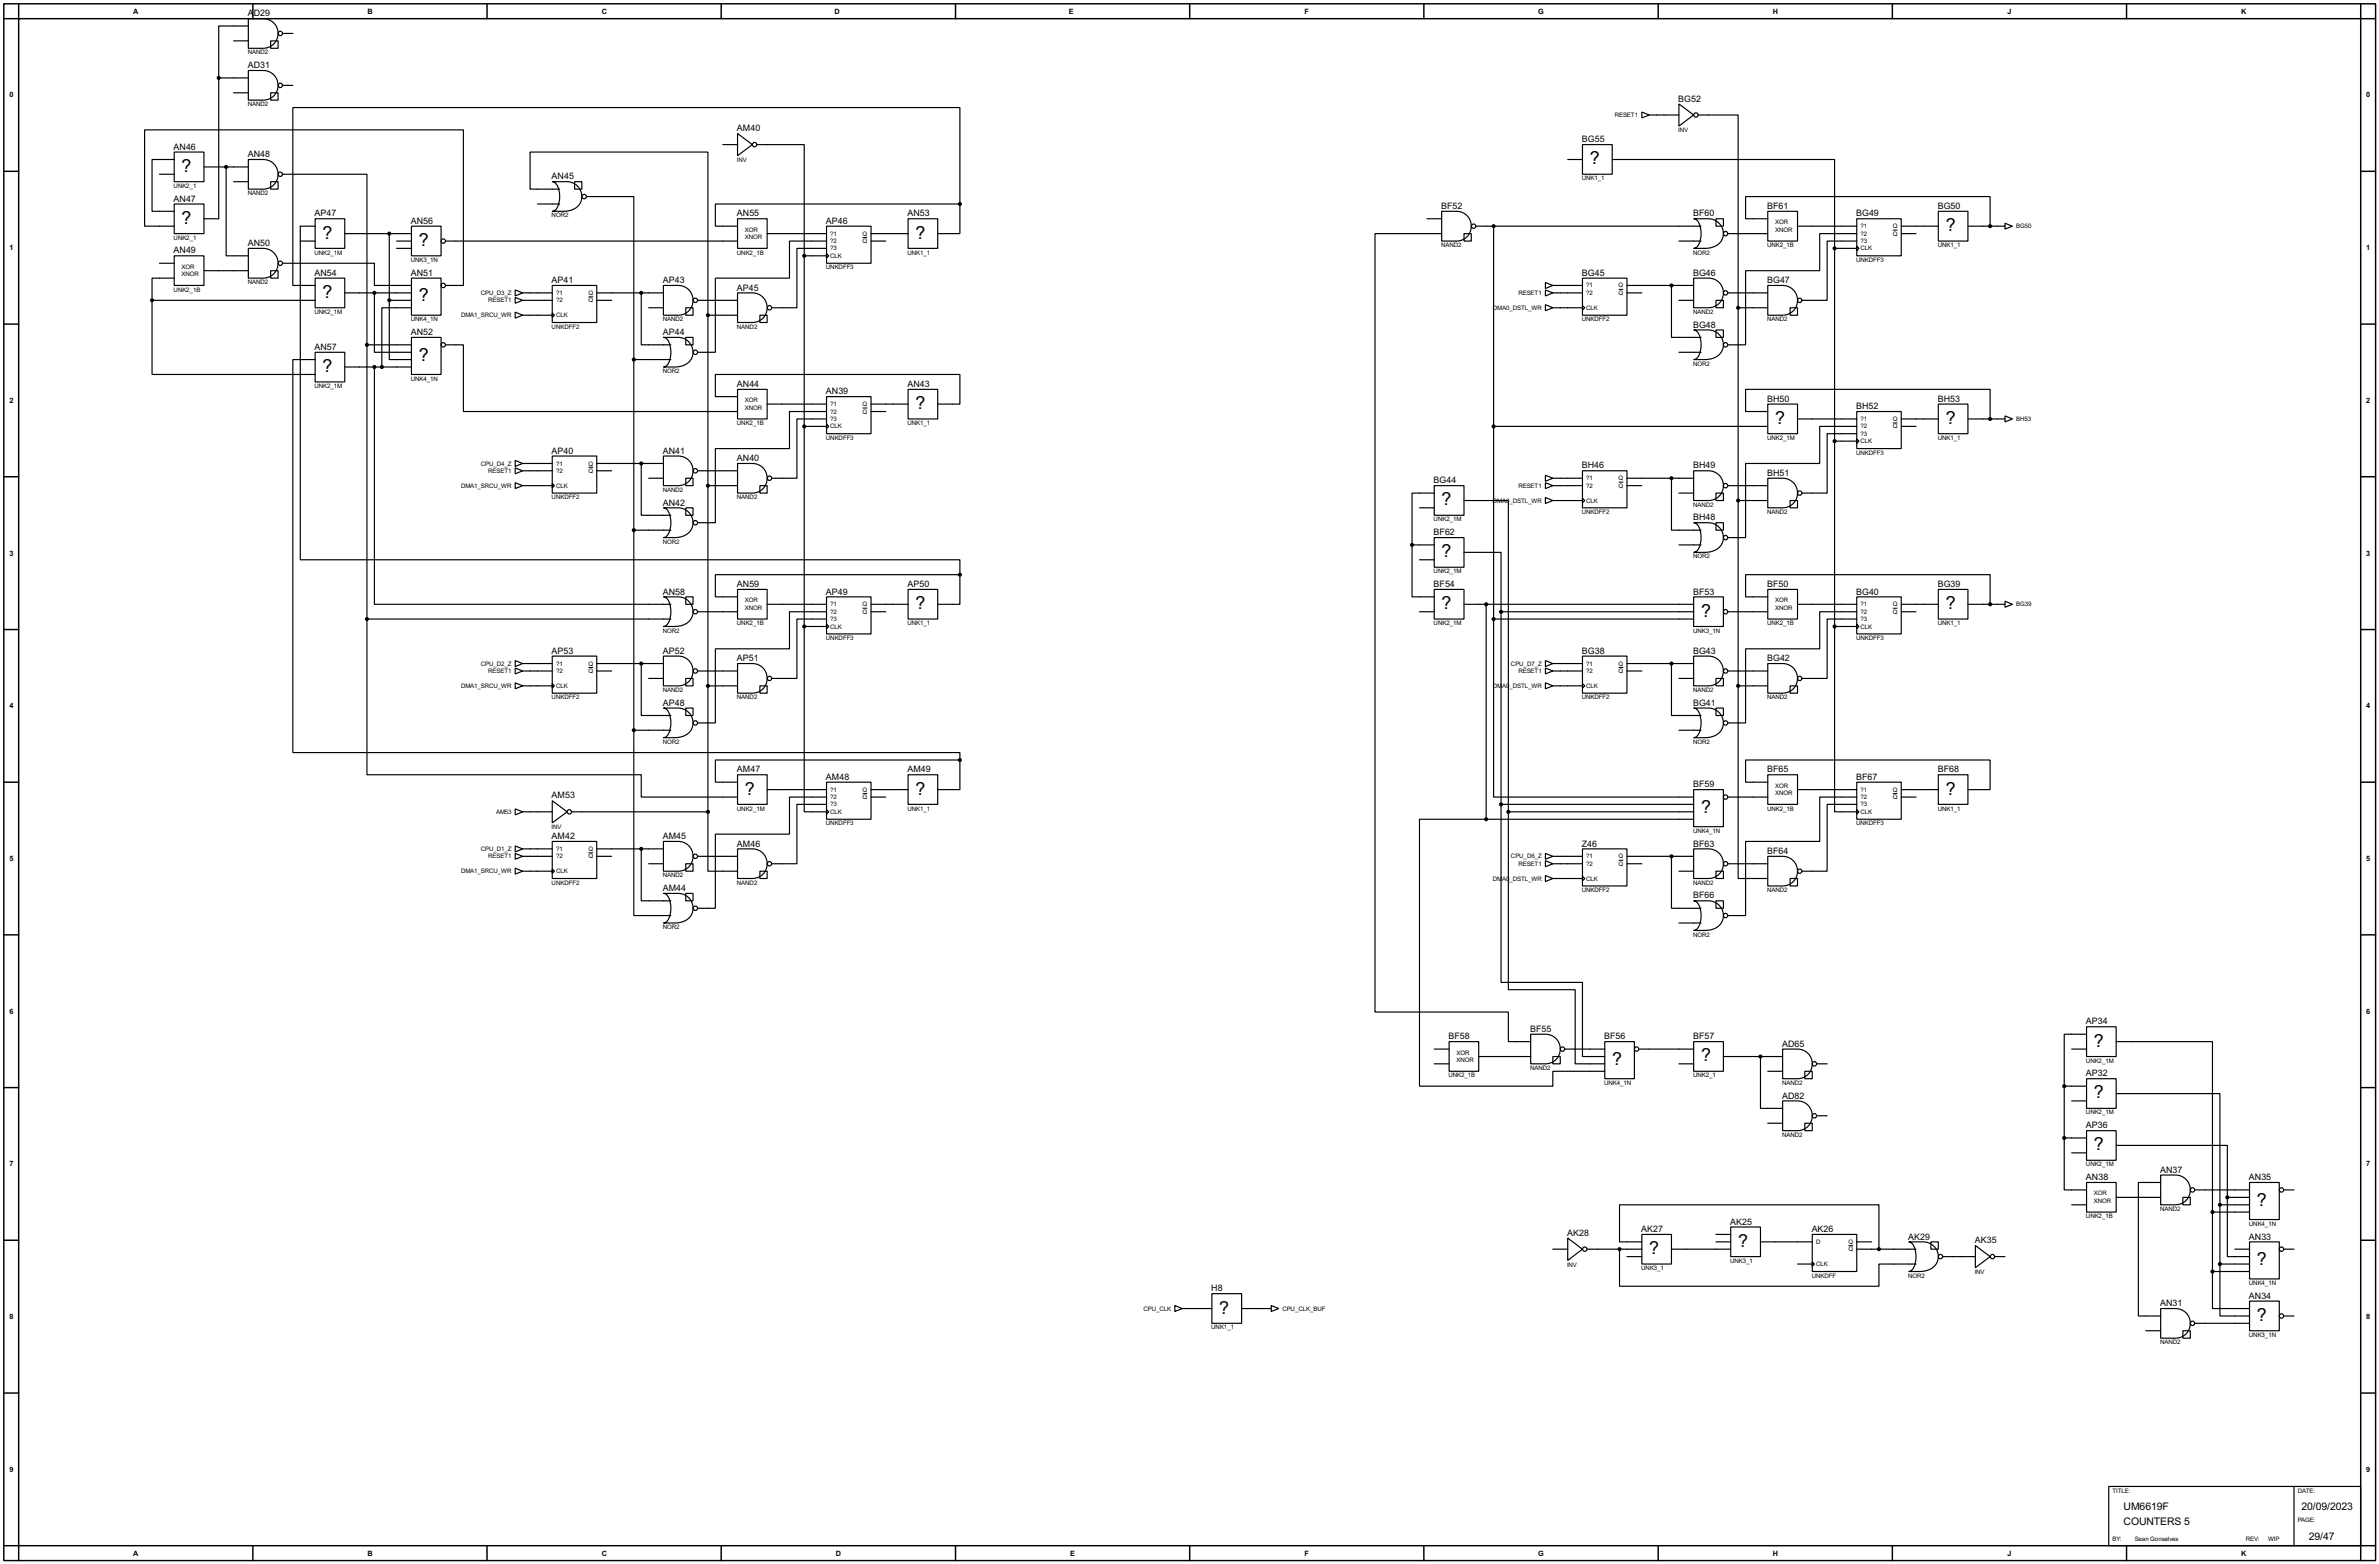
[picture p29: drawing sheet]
<svg xmlns="http://www.w3.org/2000/svg" width="815mm" height="536mm" viewBox="0 0 815 536" stroke-linecap="round" stroke-linejoin="round" font-family="sans-serif">
<defs><g id="words">
<g font-size="6.9">
<text x="62.3" y="58.8">?</text>
<text x="544.9" y="56.4">?</text>
<text x="62.3" y="76.7">?</text>
<text x="110.5" y="81.8">?</text>
<text x="313.7" y="81.8">?</text>
<text x="666.8" y="79.2">?</text>
<text x="143.6" y="84.2">?</text>
<text x="110.5" y="102.1">?</text>
<text x="143.6" y="103.3">?</text>
<text x="143.6" y="123.6">?</text>
<text x="110.5" y="127.5">?</text>
<text x="313.7" y="140.2">?</text>
<text x="608.4" y="145.3">?</text>
<text x="666.8" y="145.3">?</text>
<text x="494.1" y="173.1">?</text>
<text x="494.1" y="191">?</text>
<text x="313.7" y="208.8">?</text>
<text x="494.1" y="208.8">?</text>
<text x="666.8" y="208.8">?</text>
<text x="583" y="211.3">?</text>
<text x="255.3" y="272.3">?</text>
<text x="313.7" y="272.3">?</text>
<text x="666.8" y="272.3">?</text>
<text x="583" y="278.6">?</text>
<text x="717.6" y="358.6">?</text>
<text x="552.5" y="365">?</text>
<text x="583" y="363.7">?</text>
<text x="717.6" y="376.4">?</text>
<text x="717.6" y="394.2">?</text>
<text x="773.5" y="413.2">?</text>
<text x="565.2" y="429.7">?</text>
<text x="595.7" y="427.2">?</text>
<text x="773.5" y="433.5">?</text>
<text x="417.9" y="450.1">?</text>
<text x="773.5" y="452.6">?</text>
</g>
<g font-size="4">
<text x="727.8" y="517.5">UM6619F</text>
<text x="788.7" y="517.5">20/09/2023</text>
<text x="727.8" y="522.5">COUNTERS 5</text>
<text x="791.3" y="527.6">29/47</text>
</g>
<g font-size="3.4">
<text x="84.9" y="5.6">A</text>
<text x="87" y="5.6">D29</text>
<text x="84.9" y="23.3">AD31</text>
<text x="575.2" y="34.8">BG52</text>
<text x="252.6" y="45">AM40</text>
<text x="59.5" y="51.3">AN46</text>
<text x="84.9" y="53.8">AN48</text>
<text x="542.1" y="48.7">BG55</text>
<text x="189.1" y="61.4">AN45</text>
<text x="59.5" y="69.1">AN47</text>
<text x="493.9" y="71.6">BF52</text>
<text x="605.6" y="71.6">BF61</text>
<text x="664.1" y="71.6">BG50</text>
<text x="107.8" y="74.1">AP47</text>
<text x="140.8" y="76.7">AN56</text>
<text x="252.6" y="74.1">AN55</text>
<text x="283.1" y="76.7">AP46</text>
<text x="311" y="74.1">AN53</text>
<text x="580.2" y="74.1">BF60</text>
<text x="636.1" y="74.1">BG49</text>
<text x="59.5" y="86.8">AN49</text>
<text x="84.9" y="84.3">AN50</text>
<text x="107.8" y="94.5">AN54</text>
<text x="140.8" y="94.5">AN51</text>
<text x="542.1" y="94.5">BG45</text>
<text x="580.2" y="94.5">BG46</text>
<text x="189.1" y="97">AP41</text>
<text x="227.2" y="97">AP43</text>
<text x="252.6" y="99.5">AP45</text>
<text x="605.6" y="97">BG47</text>
<text x="580.2" y="112.2">BG48</text>
<text x="107.8" y="119.9">AN57</text>
<text x="140.8" y="114.8">AN52</text>
<text x="227.2" y="114.8">AP44</text>
<text x="252.6" y="132.6">AN44</text>
<text x="283.1" y="135.1">AN39</text>
<text x="311" y="132.6">AN43</text>
<text x="605.6" y="137.6">BH50</text>
<text x="664.1" y="137.6">BH53</text>
<text x="636.1" y="140.2">BH52</text>
<text x="189.1" y="155.5">AP40</text>
<text x="227.2" y="155.5">AN41</text>
<text x="252.6" y="158">AN40</text>
<text x="542.1" y="160.5">BH46</text>
<text x="580.2" y="160.5">BH49</text>
<text x="491.3" y="165.6">BG44</text>
<text x="605.6" y="163">BH51</text>
<text x="227.2" y="173.2">AN42</text>
<text x="580.2" y="178.3">BH48</text>
<text x="491.3" y="183.4">BF62</text>
<text x="227.2" y="203.7">AN58</text>
<text x="252.6" y="201.2">AN59</text>
<text x="283.1" y="203.7">AP49</text>
<text x="311" y="201.2">AP50</text>
<text x="491.3" y="201.2">BF54</text>
<text x="580.2" y="203.7">BF53</text>
<text x="605.6" y="201.2">BF50</text>
<text x="636.1" y="203.7">BG40</text>
<text x="664.1" y="201.2">BG39</text>
<text x="189.1" y="224">AP53</text>
<text x="227.2" y="224">AP52</text>
<text x="252.6" y="226.6">AP51</text>
<text x="542.1" y="224">BG38</text>
<text x="580.2" y="224">BG43</text>
<text x="605.6" y="226.6">BG42</text>
<text x="227.2" y="241.8">AP48</text>
<text x="580.2" y="241.8">BG41</text>
<text x="252.6" y="264.7">AM47</text>
<text x="283.1" y="267.2">AM48</text>
<text x="311" y="264.7">AM49</text>
<text x="580.2" y="269.8">BF59</text>
<text x="605.6" y="264.7">BF65</text>
<text x="636.1" y="267.2">BF67</text>
<text x="664.1" y="264.7">BF68</text>
<text x="189.1" y="273.6">AM53</text>
<text x="189.1" y="287.5">AM42</text>
<text x="227.2" y="287.5">AM45</text>
<text x="252.6" y="290.1">AM46</text>
<text x="542.1" y="290.1">Z46</text>
<text x="580.2" y="290.1">BF63</text>
<text x="605.6" y="292.6">BF64</text>
<text x="227.2" y="305.3">AM44</text>
<text x="580.2" y="307.9">BF66</text>
<text x="524.4" y="353.6">BF55</text>
<text x="714.9" y="351">AP34</text>
<text x="496.4" y="356.1">BF58</text>
<text x="549.8" y="356.1">BF56</text>
<text x="580.2" y="356.1">BF57</text>
<text x="610.7" y="358.7">AD65</text>
<text x="714.9" y="368.8">AP32</text>
<text x="610.7" y="376.4">AD82</text>
<text x="714.9" y="386.6">AP36</text>
<text x="740.3" y="401.8">AN37</text>
<text x="714.9" y="404.4">AN38</text>
<text x="770.7" y="404.4">AN35</text>
<text x="592.9" y="419.6">AK25</text>
<text x="537.1" y="423.4">AK28</text>
<text x="562.5" y="422.2">AK27</text>
<text x="620.9" y="422.2">AK26</text>
<text x="653.9" y="424.7">AK29</text>
<text x="676.8" y="426">AK35</text>
<text x="770.7" y="424.7">AN33</text>
<text x="415.1" y="442.5">H8</text>
<text x="740.3" y="447.6">AN31</text>
<text x="770.7" y="445">AN34</text>
</g>
<g font-size="2.8">
<text x="45.7" y="4.7">A</text>
<text x="126" y="4.7">B</text>
<text x="206.2" y="4.7">C</text>
<text x="286" y="4.7">D</text>
<text x="366.3" y="4.7">E</text>
<text x="447.1" y="4.7">F</text>
<text x="527.2" y="4.7">G</text>
<text x="607.5" y="4.7">H</text>
<text x="688" y="4.7">J</text>
<text x="768.1" y="4.7">K</text>
<text x="3.2" y="33.4">0</text>
<text x="810.9" y="33.4">0</text>
<text x="3.2" y="85.7">1</text>
<text x="810.9" y="85.7">1</text>
<text x="3.2" y="138.1">2</text>
<text x="810.9" y="138.1">2</text>
<text x="3.2" y="190.4">3</text>
<text x="810.9" y="190.4">3</text>
<text x="3.2" y="242.7">4</text>
<text x="810.9" y="242.7">4</text>
<text x="3.2" y="295">5</text>
<text x="810.9" y="295">5</text>
<text x="3.2" y="347.4">6</text>
<text x="810.9" y="347.4">6</text>
<text x="3.2" y="399.7">7</text>
<text x="810.9" y="399.7">7</text>
<text x="3.2" y="452">8</text>
<text x="810.9" y="452">8</text>
<text x="3.2" y="504.3">9</text>
<text x="810.9" y="504.3">9</text>
<text x="45.7" y="533">A</text>
<text x="126" y="533">B</text>
<text x="206.2" y="533">C</text>
<text x="286.5" y="533">D</text>
<text x="366.8" y="533">E</text>
<text x="447.1" y="533">F</text>
<text x="527.2" y="533">G</text>
<text x="607.5" y="533">H</text>
<text x="688" y="533">J</text>
<text x="768.1" y="533">K</text>
</g>
<g font-size="2.4">
<text x="84.9" y="18.6">NAND2</text>
<text x="84.9" y="36.4">NAND2</text>
<text x="553.4" y="40.1">RESET1</text>
<text x="575.2" y="45.3">INV</text>
<text x="252.6" y="55.5">INV</text>
<text x="59.5" y="64.3">UNK2_1</text>
<text x="542.1" y="61.8">UNK1_1</text>
<text x="84.9" y="66.9">NAND2</text>
<text x="189.1" y="74.5">NOR2</text>
<text x="608.4" y="76.9">XOR</text>
<text x="59.5" y="82.2">UNK2_1</text>
<text x="255.3" y="79.4">XOR</text>
<text x="255.3" y="81.9">XNOR</text>
<text x="284.5" y="80.8">?1</text>
<text x="284.5" y="83.3">?2</text>
<text x="295.6" y="83.3">Q</text>
<text x="295.6" y="80.8">Q</text>
<text x="608.4" y="79.4">XNOR</text>
<text x="637.6" y="78.2">?1</text>
<text x="637.6" y="80.8">?2</text>
<text x="637.6" y="83.3">?3</text>
<text x="648.7" y="80.8">Q</text>
<text x="648.7" y="78.2">Q</text>
<text x="690.9" y="78.2">BG50</text>
<text x="107.8" y="87.2">UNK2_1M</text>
<text x="140.8" y="89.7">UNK3_1N</text>
<text x="252.6" y="87.2">UNK2_1B</text>
<text x="284.5" y="88.3">CLK</text>
<text x="284.5" y="85.8">?3</text>
<text x="311" y="87.2">UNK1_1</text>
<text x="493.9" y="84.7">NAND2</text>
<text x="580.2" y="87.2">NOR2</text>
<text x="605.6" y="84.7">UNK2_1B</text>
<text x="636.1" y="89.7">UNKDFF3</text>
<text x="637.6" y="85.8">CLK</text>
<text x="664.1" y="84.7">UNK1_1</text>
<text x="62.3" y="92.1">XOR</text>
<text x="62.3" y="94.6">XNOR</text>
<text x="283.1" y="92.3">UNKDFF3</text>
<text x="59.5" y="99.9">UNK2_1B</text>
<text x="84.9" y="97.4">NAND2</text>
<text x="164.8" y="101">CPU_D3_Z</text>
<text x="190.6" y="101">?1</text>
<text x="201.7" y="101">Q</text>
<text x="520.4" y="101">RESET1</text>
<text x="543.6" y="98.5">?1</text>
<text x="543.6" y="101">?2</text>
<text x="554.7" y="101">Q</text>
<text x="554.7" y="98.5">Q</text>
<text x="107.8" y="107.6">UNK2_1M</text>
<text x="167.3" y="103.6">RESET1</text>
<text x="190.6" y="103.6">?2</text>
<text x="201.7" y="103.6">Q</text>
<text x="511.6" y="106.2">DMA0_DSTL_WR</text>
<text x="543.6" y="106.2">CLK</text>
<text x="580.2" y="107.6">NAND2</text>
<text x="140.8" y="110.1">UNK4_1N</text>
<text x="158" y="108.7">DMA1_SRCU_WR</text>
<text x="189.1" y="112.6">UNKDFF2</text>
<text x="190.6" y="108.7">CLK</text>
<text x="227.2" y="110.1">NAND2</text>
<text x="252.6" y="112.6">NAND2</text>
<text x="542.1" y="110.1">UNKDFF2</text>
<text x="605.6" y="110.1">NAND2</text>
<text x="580.2" y="125.3">NOR2</text>
<text x="140.8" y="130.4">UNK4_1N</text>
<text x="227.2" y="127.8">NOR2</text>
<text x="107.8" y="133">UNK2_1M</text>
<text x="255.3" y="137.8">XOR</text>
<text x="255.3" y="140.4">XNOR</text>
<text x="284.5" y="139.1">?1</text>
<text x="284.5" y="141.7">?2</text>
<text x="295.6" y="141.7">Q</text>
<text x="295.6" y="139.1">Q</text>
<text x="252.6" y="145.7">UNK2_1B</text>
<text x="284.5" y="146.8">CLK</text>
<text x="284.5" y="144.3">?3</text>
<text x="311" y="145.7">UNK1_1</text>
<text x="637.6" y="144.3">?1</text>
<text x="637.6" y="146.8">?2</text>
<text x="637.6" y="149.3">?3</text>
<text x="648.7" y="146.8">Q</text>
<text x="648.7" y="144.3">Q</text>
<text x="690.9" y="144.3">BH53</text>
<text x="283.1" y="150.7">UNKDFF3</text>
<text x="605.6" y="150.7">UNK2_1M</text>
<text x="636.1" y="155.8">UNKDFF3</text>
<text x="637.6" y="151.8">CLK</text>
<text x="664.1" y="150.7">UNK1_1</text>
<text x="164.8" y="159.5">CPU_D4_Z</text>
<text x="190.6" y="159.5">?1</text>
<text x="201.7" y="159.5">Q</text>
<text x="158" y="167.1">DMA1_SRCU_WR</text>
<text x="167.3" y="162">RESET1</text>
<text x="190.6" y="167.1">CLK</text>
<text x="190.6" y="162">?2</text>
<text x="201.7" y="162">Q</text>
<text x="520.4" y="167.1">RESET1</text>
<text x="543.6" y="164.5">?1</text>
<text x="543.6" y="167.1">?2</text>
<text x="554.7" y="167.1">Q</text>
<text x="554.7" y="164.5">Q</text>
<text x="189.1" y="171.1">UNKDFF2</text>
<text x="227.2" y="168.5">NAND2</text>
<text x="252.6" y="171.1">NAND2</text>
<text x="511.6" y="172.2">DMA0</text>
<text x="517.3" y="172.2">_DSTL_WR</text>
<text x="543.6" y="172.2">CLK</text>
<text x="580.2" y="173.6">NAND2</text>
<text x="491.3" y="178.7">UNK2_1M</text>
<text x="542.1" y="176.1">UNKDFF2</text>
<text x="605.6" y="176.1">NAND2</text>
<text x="227.2" y="186.3">NOR2</text>
<text x="580.2" y="191.4">NOR2</text>
<text x="491.3" y="196.5">UNK2_1M</text>
<text x="255.3" y="206.4">XOR</text>
<text x="255.3" y="209">XNOR</text>
<text x="284.5" y="207.8">?1</text>
<text x="295.6" y="207.8">Q</text>
<text x="608.4" y="206.4">XOR</text>
<text x="608.4" y="209">XNOR</text>
<text x="637.6" y="207.8">?1</text>
<text x="648.7" y="207.8">Q</text>
<text x="690.9" y="207.8">BG39</text>
<text x="252.6" y="214.2">UNK2_1B</text>
<text x="284.5" y="215.4">CLK</text>
<text x="284.5" y="210.3">?2</text>
<text x="284.5" y="212.8">?3</text>
<text x="295.6" y="210.3">Q</text>
<text x="311" y="214.2">UNK1_1</text>
<text x="491.3" y="214.2">UNK2_1M</text>
<text x="605.6" y="214.2">UNK2_1B</text>
<text x="637.6" y="215.4">CLK</text>
<text x="637.6" y="210.3">?2</text>
<text x="637.6" y="212.8">?3</text>
<text x="648.7" y="210.3">Q</text>
<text x="664.1" y="214.2">UNK1_1</text>
<text x="227.2" y="216.8">NOR2</text>
<text x="283.1" y="219.3">UNKDFF3</text>
<text x="580.2" y="216.8">UNK3_1N</text>
<text x="636.1" y="219.3">UNKDFF3</text>
<text x="164.8" y="228.1">CPU_D2_Z</text>
<text x="167.3" y="230.6">RESET1</text>
<text x="190.6" y="228.1">?1</text>
<text x="190.6" y="230.6">?2</text>
<text x="201.7" y="230.6">Q</text>
<text x="201.7" y="228.1">Q</text>
<text x="517.8" y="228.1">CPU_D7_Z</text>
<text x="520.4" y="230.6">RESET1</text>
<text x="543.6" y="228.1">?1</text>
<text x="543.6" y="230.6">?2</text>
<text x="554.7" y="230.6">Q</text>
<text x="554.7" y="228.1">Q</text>
<text x="158" y="235.7">DMA1_SRCU_WR</text>
<text x="189.1" y="239.6">UNKDFF2</text>
<text x="190.6" y="235.7">CLK</text>
<text x="227.2" y="237.1">NAND2</text>
<text x="252.6" y="239.6">NAND2</text>
<text x="511.6" y="235.7">DM</text>
<text x="514.8" y="235.7">A0</text>
<text x="517.3" y="235.7">_DSTL_WR</text>
<text x="542.1" y="239.6">UNKDFF2</text>
<text x="543.6" y="235.7">CLK</text>
<text x="580.2" y="237.1">NAND2</text>
<text x="605.6" y="239.6">NAND2</text>
<text x="227.2" y="254.9">NOR2</text>
<text x="580.2" y="254.9">NOR2</text>
<text x="608.4" y="269.9">XOR</text>
<text x="284.5" y="271.3">?1</text>
<text x="284.5" y="273.8">?2</text>
<text x="295.6" y="273.8">Q</text>
<text x="295.6" y="271.3">Q</text>
<text x="608.4" y="272.5">XNOR</text>
<text x="637.6" y="271.3">?1</text>
<text x="637.6" y="273.8">?2</text>
<text x="648.7" y="273.8">Q</text>
<text x="648.7" y="271.3">Q</text>
<text x="170" y="278.9">AM53</text>
<text x="252.6" y="277.7">UNK2_1M</text>
<text x="284.5" y="278.9">CLK</text>
<text x="284.5" y="276.3">?3</text>
<text x="311" y="277.7">UNK1_1</text>
<text x="605.6" y="277.7">UNK2_1B</text>
<text x="637.6" y="278.9">CLK</text>
<text x="637.6" y="276.3">?3</text>
<text x="664.1" y="277.7">UNK1_1</text>
<text x="189.1" y="284.1">INV</text>
<text x="283.1" y="282.8">UNKDFF3</text>
<text x="580.2" y="285.4">UNK4_1N</text>
<text x="636.1" y="282.8">UNKDFF3</text>
<text x="164.8" y="291.6">CPU_D1_Z</text>
<text x="190.6" y="291.6">?1</text>
<text x="201.7" y="291.6">Q</text>
<text x="158" y="299.2">DMA1_SRCU_WR</text>
<text x="167.3" y="294.1">RESET1</text>
<text x="190.6" y="299.2">CLK</text>
<text x="190.6" y="294.1">?2</text>
<text x="201.7" y="294.1">Q</text>
<text x="517.8" y="294.1">CPU_D6_Z</text>
<text x="520.4" y="296.7">RESET1</text>
<text x="543.6" y="294.1">?1</text>
<text x="543.6" y="296.7">?2</text>
<text x="554.7" y="296.7">Q</text>
<text x="554.7" y="294.1">Q</text>
<text x="189.1" y="303.1">UNKDFF2</text>
<text x="227.2" y="300.6">NAND2</text>
<text x="252.6" y="303.1">NAND2</text>
<text x="511.6" y="301.7">DM</text>
<text x="514.8" y="301.7">A0</text>
<text x="517.3" y="301.7">_DSTL_WR</text>
<text x="542.1" y="305.7">UNKDFF2</text>
<text x="543.6" y="301.7">CLK</text>
<text x="580.2" y="303.1">NAND2</text>
<text x="605.6" y="305.7">NAND2</text>
<text x="227.2" y="318.4">NOR2</text>
<text x="580.2" y="320.9">NOR2</text>
<text x="499.2" y="361.4">XOR</text>
<text x="499.2" y="363.9">XNOR</text>
<text x="714.9" y="364.1">UNK2_1M</text>
<text x="496.4" y="369.2">UNK2_1B</text>
<text x="524.4" y="366.6">NAND2</text>
<text x="549.8" y="371.7">UNK4_1N</text>
<text x="580.2" y="369.2">UNK2_1</text>
<text x="610.7" y="371.7">NAND2</text>
<text x="714.9" y="381.9">UNK2_1M</text>
<text x="610.7" y="389.5">NAND2</text>
<text x="714.9" y="399.7">UNK2_1M</text>
<text x="717.6" y="409.6">XOR</text>
<text x="717.6" y="412.2">XNOR</text>
<text x="714.9" y="417.4">UNK2_1B</text>
<text x="740.3" y="414.9">NAND2</text>
<text x="770.7" y="420">UNK4_1N</text>
<text x="622.4" y="426.2">D</text>
<text x="633.5" y="428.7">Q</text>
<text x="633.5" y="426.2">Q</text>
<text x="537.1" y="434">INV</text>
<text x="562.5" y="435.2">UNK3_1</text>
<text x="592.9" y="432.7">UNK3_1</text>
<text x="620.9" y="437.8">UNKDFF</text>
<text x="622.4" y="433.8">CLK</text>
<text x="653.9" y="437.8">NOR2</text>
<text x="676.8" y="436.5">INV</text>
<text x="770.7" y="440.3">UNK4_1N</text>
<text x="391.9" y="449.1">CPU_CLK</text>
<text x="439.5" y="449.1">CPU_CLK_BUF</text>
<text x="415.1" y="455.5">UNK1_1</text>
<text x="740.3" y="460.6">NAND2</text>
<text x="770.7" y="458.1">UNK3_1N</text>
<text x="724" y="511.5">TITLE:</text>
<text x="787.5" y="511.5">DATE:</text>
<text x="787.5" y="521.6">PAGE:</text>
<text x="724" y="528">BY:</text>
<text x="731.6" y="528">Sean Gonsalves</text>
<text x="769.7" y="528">REV:</text>
<text x="777.3" y="528">WIP</text>
</g>
</g></defs>
<g fill="none" stroke="#000" stroke-width=".5">
<path d="M1.3 1.3h812.8v533.4h-812.8zM6.4 6.4h802.6v523.2h-802.6zM6.4 1.3v5.1h-5.1M86.7 1.3v5.1M166.9 1.3v5.1M247.2 1.3v5.1M327.5 1.3v5.1M407.7 1.3v5.1M488 1.3v5.1M568.3 1.3v5.1M648.5 1.3v5.1M728.8 1.3v5.1"/>
<path d="M809 1.3v5.1h5.1M1.3 58.7h5.1M809 58.7h5.1M1.3 111.1h5.1M809 111.1h5.1M1.3 163.4h5.1M809 163.4h5.1M1.3 215.7h5.1M809 215.7h5.1M1.3 268h5.1M809 268h5.1M1.3 320.3h5.1"/>
<path d="M809 320.3h5.1M1.3 372.7h5.1M809 372.7h5.1M1.3 425h5.1M809 425h5.1M1.3 477.3h5.1M809 477.3h5.1M1.3 529.6h5.1v5.1M86.7 529.6v5.1M166.9 529.6v5.1M247.2 529.6v5.1M327.5 529.6v5.1"/>
<path d="M407.7 529.6v5.1M488 529.6v5.1M568.3 529.6v5.1M648.5 529.6v5.1M728.8 529.6v5.1M814.1 529.6h-5.1v5.1"/>
</g>
<g fill="none" stroke="#000" stroke-width=".4">
<path d="M80.1 14h5M85.1 6.4h3.9a5.1 5.1 0 0 1 6.3 4.4 5.1 5.1 0 0 1-5.1 5.8h-5.1zM85.1 8.9h-10.1v17.8M92.8 14h2.5v2.6h-2.5zM96.8 11.5h3.6M75 26.7v48.3h-5.1M75 26.7h10.1M80.1 31.8h5M85.1 24.2h3.9a5.1 5.1 0 0 1 6.3 4.4 5.1 5.1 0 0 1-5.1 5.7h-5.1zM92.8 31.8h2.5v2.5h-2.5zM96.8 29.3h3.6M562.7 38.4l2.5 1-2.5 1z"/>
<path d="M565.2 39.4h10.2M575.4 35.6l5 3.8-5 3.8zM582 39.4h13.7v66.1M54.7 59.7h5M59.7 52.1h10.2v10.2h-10.2zM59.7 54.7h-7.6v17.7h7.6M69.9 57.2h15.2M77.5 57.2v30.5h7.6M85.1 54.7h3.9a5.1 5.1 0 0 1 6.3 4.4 5.1 5.1 0 0 1-5.1 5.7h-5.1zM96.8 59.7h29v58.5M247.7 49.6h5.1M252.8 45.8l5.1 3.8-5.1 3.8z"/>
<path d="M259.4 49.6h16.2v38.1M537.3 54.7h5M542.3 49.6h10.2v10.1h-10.2zM552.5 54.7h76.2v30.4M59.7 69.9h10.2v10.2h-10.2zM59.7 77.5h-10.1v-33h109.2v53.3h-6.1M80.1 62.3h5M92.8 62.3h2.5v2.5h-2.5zM108 75h10.2v10.1h-10.2zM108 77.5h-5.1v114.3h226.1v5.1M141 77.5h10.2v10.2h-10.2zM184.2 69.9h7.6"/>
<path d="M189.3 62.3h1.4a10 10 0 0 1 6.9 1.1 5 5 0 0 1 1.5 5.7 5 5 0 0 1-4.9 3.2l-4.9 .1a3.2 3.2 0 0 0 2.3-3.1 7.7 7.7 0 0 0-1.3-6.7zM191.8 64.8h-10.1v-12.7h60.9v55.9M196.9 62.3h2.5v2.5h-2.5zM201 67.4h16.2v55.8M252.8 75h10.1v10.1h-10.1zM283.3 77.5h15.2v12.7h-15.2zM311.2 75h10.2v10.1h-10.2zM329 69.9v10.2h-7.6M329 69.9h-83.8v7.6h7.6M329 69.9v-33h-228.6v60.9h7.6M489 75h5.1M494.1 72.4h3.9a5.2 5.2 0 0 1 6.2 4.5 5.2 5.2 0 0 1-5 5.7h-5.1z"/>
<path d="M505.8 77.5h77.2M511.9 77.5v134.6M580.4 75h1.5a10.1 10.1 0 0 1 6.8 1.1 5 5 0 0 1 1.6 5.7 5 5 0 0 1-4.9 3.2l-5 .1a3.2 3.2 0 0 0 2.4-3.1 7.7 7.7 0 0 0-1.4-6.7zM588.1 75h2.5v2.5h-2.5zM605.8 72.4h10.2v10.2h-10.2zM605.8 75h-7.6v-7.6h83.8v10.1M616 77.5h20.3M636.3 75h15.3v12.7h-15.3zM651.6 77.5h12.7M664.3 72.4h10.1v10.2h-10.1zM674.4 77.5h12.7M687.1 76.5l2.6 1-2.6 1z"/>
<path d="M54.7 90.2h5M59.7 87.7h10.2v10.1h-10.2zM59.7 95.3h-7.6v7.6M69.9 92.8h15.2M85.1 85.1h3.9a5.2 5.2 0 0 1 6.3 4.4 5.2 5.2 0 0 1-5.1 5.8h-5.1zM92.8 92.8h2.5v2.5h-2.5zM96.8 90.2h31.5v7.6h12.7M102.9 82.6h5.1M108 95.3h10.2v10.2h-10.2zM118.2 80.1h22.8M133.4 80.1v22.8M135.9 85.1h5.1"/>
<path d="M135.9 82.6h5.1M141 95.3h10.2v12.7h-10.2zM152.7 82.6h100.1M176.6 99.4l2.5 1-2.5 1zM189.3 97.8h15.2v12.7h-15.2zM227.4 97.8h3.9a5.2 5.2 0 0 1 6.2 4.5 5.2 5.2 0 0 1-5 5.7h-5.1zM262.9 80.1h20.4M275.6 87.7h7.7M275.6 87.7v127M283.3 86.9l.7 .8-.7 .7zM283.3 82.6h-12.7v12.7h-25.4v25.4h-6.1M283.3 85.1h-10.2v20.4h-8.6"/>
<path d="M298.5 80.1h12.7M298.5 82.6h5.1M494.1 80.1h-22.9v266.7h45.7v10.1h7.7M501.7 80.1h2.5v2.5h-2.5zM529.6 99.4l2.6 1-2.6 1zM529.6 96.8l2.6 1-2.6 1.1zM532.2 97.8h10.1M542.3 95.3h15.3v12.7h-15.3zM557.6 97.8h22.8M572.8 97.8v17.8h10.2M575.4 82.6h7.6M580.4 95.3h3.9a5.1 5.1 0 0 1 6.3 4.4 5.1 5.1 0 0 1-5.1 5.8h-5.1z"/>
<path d="M592.1 80.1h13.7M605.8 97.8h3.9a5.2 5.2 0 0 1 6.3 4.4 5.2 5.2 0 0 1-5.1 5.8h-5.1zM628.7 85.1h7.6M628.7 85.1v129.6M636.3 84.4l.8 .7-.8 .8zM636.3 80.1h-12.7v12.7h-25.4v25.4h-6.1M636.3 82.6h-10.1v20.3h-8.7M651.6 80.1h5M52.1 102.9v25.4h55.9M52.1 102.9h55.9M118.2 100.4h22.8M125.8 118.2h15.2"/>
<path d="M125.8 118.2v93.9M128.3 100.4v20.3h12.7M133.4 102.9v20.3h7.6M133.4 102.9h7.6M141 115.6h10.2v12.7h-10.2zM141 105.5h-10.1v20.3M152.7 118.2h6.1v22.8h94M176.6 101.9l2.5 1-2.5 1zM176.6 107l2.5 1-2.5 1zM179.1 100.4h10.2M179.1 102.9h10.2M179.1 108h10.2"/>
<path d="M189.3 107.2l.7 .8-.7 .8zM204.5 100.4h22.9M204.5 102.9h5.1M219.8 100.4v17.8h10.1M222.3 105.5h5.1M227.4 115.6h1.4a10.2 10.2 0 0 1 6.9 1.2 5 5 0 0 1 1.5 5.6 5 5 0 0 1-4.9 3.3l-4.9 .1a3.2 3.2 0 0 0 2.3-3.1 7.6 7.6 0 0 0-1.3-6.7zM235 105.5h2.5v2.5h-2.5zM235 115.6h2.5v2.6h-2.5zM239.1 102.9h13.7M242.6 108h10.2M242.6 108v170.2M252.8 100.4h3.9a5.1 5.1 0 0 1 6.2 4.4 5.1 5.1 0 0 1-5 5.7h-5.1z"/>
<path d="M260.4 108h2.5v2.5h-2.5zM529.6 104.4l2.6 1.1-2.6 1zM532.2 100.4h10.1M532.2 105.5h10.1M542.3 104.7l.8 .8-.8 .7zM557.6 100.4h5.1M575.4 102.9h5M580.4 113.1h1.5a10.1 10.1 0 0 1 6.8 1.1 5 5 0 0 1 1.6 5.7 5 5 0 0 1-4.9 3.2l-5 .1a3.2 3.2 0 0 0 2.4-3.1 7.7 7.7 0 0 0-1.4-6.7zM588.1 102.9h2.5v2.6h-2.5zM588.1 113.1h2.5v2.5h-2.5zM592.1 100.4h13.7M595.7 105.5h10.1"/>
<path d="M595.7 105.5v129.5M613.5 105.5h2.5v2.5h-2.5zM108 120.7h10.2v10.2h-10.2zM108 123.2h-7.6v134.7h228.6v2.5M118.2 125.8h22.8M128.3 125.8v81.3h101.6M217.2 123.2v127M217.2 123.2h12.7M252.8 133.4h10.1v10.2h-10.1zM252.8 135.9h-7.6v-7.6h83.8v10.2h-7.6M262.9 138.5h20.4M283.3 135.9h15.2v12.7h-15.2z"/>
<path d="M298.5 138.5h12.7M311.2 133.4h10.2v10.2h-10.2zM575.4 120.7h7.6M605.8 138.5h10.2v10.1h-10.2zM664.3 138.5h10.1v10.1h-10.1zM176.6 157.8l2.5 1-2.5 1zM179.1 158.8h10.2M189.3 156.3h15.2v12.7h-15.2zM204.5 158.8h22.9M219.8 158.8v17.8h10.1M227.4 156.3h3.9a5.1 5.1 0 0 1 6.2 4.4 5.1 5.1 0 0 1-5 5.7h-5.1zM252.8 158.8h3.9a5.1 5.1 0 0 1 6.2 4.4 5.1 5.1 0 0 1-5 5.8h-5.1z"/>
<path d="M275.6 146.1h7.7M283.3 145.3l.7 .8-.7 .8zM283.3 141h-12.7v12.7h-25.4v25.4h-6.1M283.3 143.6h-10.2v20.3h-8.6M298.5 141h5.1M511.9 146.1h93.9M605.8 141h-7.6v-7.6h83.8v10.2M616 143.6h20.3M628.7 151.2h7.6M636.3 141h15.3v12.7h-15.3zM636.3 150.4l.8 .8-.8 .7zM636.3 146.1h-12.7v12.7h-25.4v25.4h-6.1"/>
<path d="M636.3 148.6h-10.1v20.4h-8.7M651.6 143.6h12.7M651.6 146.1h5M674.4 143.6h12.7M687.1 142.5l2.6 1.1-2.6 1zM176.6 160.3l2.5 1-2.5 1.1zM176.6 165.4l2.5 1-2.5 1zM179.1 166.4h10.2M179.1 161.3h10.2M189.3 165.7l.7 .7-.7 .8zM204.5 161.3h5.1M222.3 163.9h5.1"/>
<path d="M227.4 174h1.4a10 10 0 0 1 6.9 1.2 5.1 5.1 0 0 1 1.5 5.7 5.1 5.1 0 0 1-4.9 3.2l-4.9 .1a3.2 3.2 0 0 0 2.3-3.1 7.7 7.7 0 0 0-1.3-6.7zM235 163.9h2.5v2.5h-2.5zM235 174h2.5v2.6h-2.5zM239.1 161.3h13.7M242.6 166.4h10.2M260.4 166.4h2.5v2.6h-2.5zM486.5 174h5M491.5 166.4h10.2v10.2h-10.2zM491.5 169h-7.6v17.7M501.7 171.5h15.2v106.7M529.6 165.4l2.6 1-2.6 1zM529.6 162.9l2.6 1-2.6 1z"/>
<path d="M529.6 170.5l2.6 1-2.6 1zM532.2 166.4h10.1M532.2 163.9h10.1M532.2 171.5h10.1M542.3 161.3h15.3v12.7h-15.3zM542.3 170.7l.8 .8-.8 .8zM557.6 166.4h5.1M557.6 163.9h22.8M572.8 163.9v17.8h10.2M575.4 169h5M580.4 161.3h3.9a5.2 5.2 0 0 1 6.3 4.4 5.2 5.2 0 0 1-5.1 5.8h-5.1zM580.4 179.1h1.5a10.3 10.3 0 0 1 6.8 1.2 5 5 0 0 1 1.6 5.6 5 5 0 0 1-4.9 3.3l-5 .1a3.2 3.2 0 0 0 2.4-3.1 7.6 7.6 0 0 0-1.4-6.7z"/>
<path d="M588.1 169h2.5v2.5h-2.5zM588.1 179.1h2.5v2.6h-2.5zM592.1 166.4h13.7M595.7 171.5h10.1M605.8 163.9h3.9a5.1 5.1 0 0 1 6.3 4.4 5.1 5.1 0 0 1-5.1 5.7h-5.1zM613.5 171.5h2.5v2.5h-2.5zM217.2 181.7h12.7M329 196.9h-83.8v7.6h7.6M329 196.9v10.2h-7.6M483.9 186.7v17.8h7.6M483.9 186.7h7.6M486.5 191.8h5"/>
<path d="M491.5 184.2h10.2v10.2h-10.2zM501.7 189.3h12.7v20.3M575.4 186.7h7.6M125.8 212.1v53.4h94v7.6h33M125.8 212.1h104.1M227.4 204.5h1.4a10.2 10.2 0 0 1 6.9 1.2 5 5 0 0 1 1.5 5.6 5 5 0 0 1-4.9 3.3l-4.9 .1a3.2 3.2 0 0 0 2.3-3.1 7.6 7.6 0 0 0-1.3-6.7zM235 204.5h2.5v2.6h-2.5zM239.1 209.6h13.7M252.8 202h10.1v10.1h-10.1zM262.9 207.1h20.4M275.6 214.7v63.5h7.7M275.6 214.7h7.7"/>
<path d="M283.3 204.5h15.2v12.7h-15.2zM283.3 213.9l.7 .8-.7 .7zM283.3 209.6h-12.7v12.7h-25.4v25.4h-6.1M283.3 212.1h-10.2v20.4h-8.6M298.5 207.1h12.7M298.5 209.6h5.1M311.2 202h10.2v10.1h-10.2zM486.5 209.6h5M491.5 202h10.2v10.1h-10.2zM501.7 207.1h78.7M509.3 207.1v73.6M511.9 212.1v61h68.5"/>
<path d="M511.9 212.1h68.5M514.4 209.6h66M514.4 209.6v66M580.4 204.5h10.2v10.2h-10.2zM592.1 209.6h13.7M605.8 202h10.2v10.1h-10.2zM605.8 204.5h-7.6v-7.6h83.8v10.2M616 207.1h20.3M628.7 214.7v63.5h7.6M628.7 214.7h7.6M636.3 204.5h15.3v12.7h-15.3zM636.3 213.9l.8 .8-.8 .7z"/>
<path d="M636.3 209.6h-12.7v12.7h-25.4v25.4h-6.1M636.3 212.1h-10.1v20.4h-8.7M651.6 207.1h12.7M651.6 209.6h5M664.3 202h10.1v10.1h-10.1zM674.4 207.1h12.7M687.1 206l2.6 1.1-2.6 1zM176.6 228.9l2.5 1-2.5 1zM176.6 226.4l2.5 1-2.5 1zM176.6 234l2.5 1-2.5 1zM179.1 229.9h10.2M179.1 227.4h10.2"/>
<path d="M179.1 235h10.2M189.3 224.8h15.2v12.7h-15.2zM189.3 234.2l.7 .8-.7 .8zM204.5 229.9h5.1M204.5 227.4h22.9M219.8 227.4v17.8h10.1M222.3 232.5h5.1M227.4 224.8h3.9a5.2 5.2 0 0 1 6.2 4.5 5.2 5.2 0 0 1-5 5.7h-5.1zM235 232.5h2.5v2.5h-2.5zM239.1 229.9h13.7M242.6 235h10.2M252.8 227.4h3.9a5.1 5.1 0 0 1 6.2 4.4 5.1 5.1 0 0 1-5 5.7h-5.1z"/>
<path d="M260.4 235h2.5v2.5h-2.5zM529.6 228.9l2.6 1-2.6 1zM529.6 226.4l2.6 1-2.6 1zM529.6 234l2.6 1-2.6 1zM532.2 229.9h10.1M532.2 227.4h10.1M532.2 235h10.1M542.3 224.8h15.3v12.7h-15.3zM542.3 234.2l.8 .8-.8 .8zM557.6 229.9h5.1M557.6 227.4h22.8M572.8 227.4v17.8h10.2"/>
<path d="M575.4 232.5h5M580.4 224.8h3.9a5.2 5.2 0 0 1 6.3 4.4 5.2 5.2 0 0 1-5.1 5.8h-5.1zM588.1 232.5h2.5v2.5h-2.5zM592.1 229.9h13.7M595.7 235v66h10.1M595.7 235h10.1M605.8 227.4h3.9a5.1 5.1 0 0 1 6.3 4.4 5.1 5.1 0 0 1-5.1 5.7h-5.1zM613.5 235h2.5v2.5h-2.5zM217.2 250.2v63.5h12.7M217.2 250.2h12.7M227.4 242.6h1.4a10.2 10.2 0 0 1 6.9 1.2 5 5 0 0 1 1.5 5.6 5 5 0 0 1-4.9 3.3l-4.9 .1a3.2 3.2 0 0 0 2.3-3.1 7.6 7.6 0 0 0-1.3-6.7zM235 242.6h2.5v2.6h-2.5z"/>
<path d="M575.4 250.2h7.6M580.4 242.6h1.5a10.3 10.3 0 0 1 6.8 1.2 5 5 0 0 1 1.6 5.6 5 5 0 0 1-4.9 3.3l-5 .1a3.2 3.2 0 0 0 2.4-3.1 7.6 7.6 0 0 0-1.4-6.7zM588.1 242.6h2.5v2.6h-2.5zM176.6 277.2l2.5 1-2.5 1zM179.1 278.2h10.2M189.3 274.4l5.1 3.8-5.1 3.8zM195.9 278.2h46.7M242.6 278.2v20.3h10.2M252.8 265.5h10.1v10.1h-10.1zM262.9 270.6h20.4M283.3 268h15.2v12.7h-15.2zM283.3 277.4l.7 .8-.7 .7z"/>
<path d="M283.3 273.1h-12.7v12.7h-25.4v25.4h-6.1M283.3 275.6h-10.2v20.4h-8.6M298.5 270.6h12.7M298.5 273.1h5.1M311.2 265.5h10.2v10.1h-10.2zM329 260.4h-83.8v7.6h7.6M329 260.4v10.2h-7.6M514.4 275.6v61h27.9v25.4h7.7M514.4 275.6h66M516.9 278.2v60.9h22.9v25.4h10.2M516.9 278.2h63.5M580.4 270.6h10.2v12.7h-10.2z"/>
<path d="M592.1 273.1h13.7M605.8 265.5h10.2v10.1h-10.2zM605.8 268h-7.6v-7.6h83.8v10.2h-7.6M616 270.6h20.3M636.3 268h15.3v12.7h-15.3zM636.3 277.4l.8 .8-.8 .7zM636.3 273.1h-12.7v15.2h-25.4v25.4h-6.1M636.3 275.6h-10.1v22.9h-8.7M651.6 270.6h12.7M651.6 273.1h5M664.3 265.5h10.1v10.1h-10.1zM176.6 292.4l2.5 1-2.5 1z"/>
<path d="M176.6 289.9l2.5 1-2.5 1zM176.6 297.5l2.5 1-2.5 1zM179.1 293.4h10.2M179.1 290.9h10.2M179.1 298.5h10.2M189.3 288.3h15.2v12.7h-15.2zM189.3 297.7l.7 .8-.7 .8zM204.5 293.4h5.1M204.5 290.9h22.9M219.8 290.9v17.8h10.1M222.3 296h5.1M227.4 288.3h3.9a5.2 5.2 0 0 1 6.2 4.5 5.2 5.2 0 0 1-5 5.7h-5.1z"/>
<path d="M235 296h2.5v2.5h-2.5zM239.1 293.4h13.7M252.8 290.9h3.9a5.1 5.1 0 0 1 6.2 4.4 5.1 5.1 0 0 1-5 5.7h-5.1zM260.4 298.5h2.5v2.5h-2.5zM509.3 280.7h-22.8v91.5h45.7v-5.1h17.8M509.3 280.7h71.1M529.6 294.9l2.6 1.1-2.6 1zM529.6 292.4l2.6 1-2.6 1zM532.2 296h10.1M532.2 293.4h10.1M542.3 290.9h15.3v12.7h-15.3zM557.6 296h5.1"/>
<path d="M557.6 293.4h22.8M572.8 293.4v17.8h10.2M575.4 298.5h5M580.4 290.9h3.9a5.1 5.1 0 0 1 6.3 4.4 5.1 5.1 0 0 1-5.1 5.7h-5.1zM588.1 298.5h2.5v2.5h-2.5zM592.1 296h13.7M605.8 293.4h3.9a5.1 5.1 0 0 1 6.3 4.4 5.1 5.1 0 0 1-5.1 5.8h-5.1zM227.4 306.1h1.4a10.2 10.2 0 0 1 6.9 1.2 5 5 0 0 1 1.5 5.6 5 5 0 0 1-4.9 3.3l-4.9 .1a3.2 3.2 0 0 0 2.3-3.1 7.6 7.6 0 0 0-1.3-6.7zM235 306.1h2.5v2.6h-2.5zM529.6 300l2.6 1-2.6 1.1zM532.2 301h10.1M542.3 300.3l.8 .7-.8 .8z"/>
<path d="M575.4 316.3h7.6M580.4 308.7h1.5a10.3 10.3 0 0 1 6.8 1.1 5 5 0 0 1 1.6 5.7 5 5 0 0 1-4.9 3.2l-5 .1a3.2 3.2 0 0 0 2.4-3.1 7.6 7.6 0 0 0-1.4-6.7zM588.1 308.7h2.5v2.5h-2.5zM613.5 301h2.5v2.6h-2.5zM491.5 359.5h5.1M496.6 356.9h10.2v10.2h-10.2zM524.6 354.4h3.8a5.1 5.1 0 0 1 6.3 4.4 5.1 5.1 0 0 1-5.1 5.7h-5zM536.2 359.5h13.8M550 356.9h10.1v12.7h-10.1zM561.6 359.5h18.8M580.4 356.9h10.2v10.2h-10.2zM610.9 359.5h3.9a5.1 5.1 0 0 1 6.2 4.4 5.1 5.1 0 0 1-5 5.7h-5.1z"/>
<path d="M710 359.5h5.1M715.1 351.8h10.1v10.2h-10.1zM715.1 354.4h-7.7v17.8M725.2 356.9h33v58.4M491.5 364.5h5.1M506.8 362h17.8M532.2 362h2.5v2.5h-2.5zM575.4 364.5h5M590.6 362h20.3M603.3 362v17.8h7.6M605.8 367.1h5.1M610.9 377.2h3.9a5.2 5.2 0 0 1 6.2 4.4 5.2 5.2 0 0 1-5 5.8h-5.1z"/>
<path d="M618.5 367.1h2.6v2.5h-2.6zM622.6 364.5h3.6M707.4 372.2h7.7M707.4 372.2v17.7M710 377.2h5.1M715.1 369.6h10.1v10.2h-10.1zM725.2 374.7h35.6v38.1M605.8 384.9h5.1M618.5 384.9h2.6v2.5h-2.6zM622.6 382.3h3.6M707.4 389.9v17.8h7.7M707.4 389.9h7.7"/>
<path d="M710 395h5.1M715.1 387.4h10.1v10.2h-10.1zM725.2 392.5h38.1v17.8M710 412.8h5.1M715.1 405.2h10.1v10.1h-10.1zM725.2 410.3h15.3M740.5 402.6h3.8a5.2 5.2 0 0 1 6.3 4.4 5.2 5.2 0 0 1-5.1 5.8h-5zM740.5 405.2h-7.7v45.7h7.7M748.1 410.3h2.5v2.5h-2.5zM752.1 407.7h18.8M758.2 415.3h12.7M758.2 415.3v20.4"/>
<path d="M760.8 412.8h10.1M760.8 412.8v20.3M763.3 410.3v20.3h7.6M763.3 410.3h7.6M770.9 405.2h10.2v12.7h-10.2zM782.6 407.7h3.6M532.2 428h5.1M537.3 424.2l5 3.8-5 3.9zM543.9 428h18.8M555 428v12.7h88.9v-7.6h12.7M557.6 430.6h5.1M562.7 423h10.1v10.1h-10.1z"/>
<path d="M562.7 425.5h-7.7v-12.7h88.9v15.2M572.8 428h20.3M588.1 425.5h5M588.1 423h5M593.1 420.4h10.2v10.2h-10.2zM603.3 425.5h17.8M616 433.1h5.1M621.1 423h15.2v12.7h-15.2zM621.1 432.4l.7 .7-.7 .8zM636.3 428h20.3M636.3 425.5h5.1M654.1 425.5h1.4a10.2 10.2 0 0 1 6.9 1.2 5 5 0 0 1 1.5 5.6 5 5 0 0 1-4.9 3.3l-4.9 .1a3.2 3.2 0 0 0 2.3-3.2 7.6 7.6 0 0 0-1.3-6.6z"/>
<path d="M661.7 425.5h2.6v2.5h-2.6zM665.8 430.6h11.2M677 426.8l5 3.8-5 3.8zM683.6 430.6h3.5M758.2 435.7v12.7h12.7M758.2 435.7h12.7M760.8 433.1v17.8h10.1M760.8 433.1h10.1M765.9 428h5M770.9 425.5h10.2v12.7h-10.2zM782.6 428h3.6M402.6 447.3l2.6 1.1-2.6 1z"/>
<path d="M405.2 448.4h10.1M415.3 443.3h10.2v10.1h-10.2zM425.5 448.4h10.2M435.7 447.3l2.5 1.1-2.5 1zM735.4 456h5.1M740.5 448.4h3.8a5.1 5.1 0 0 1 6.3 4.4 5.1 5.1 0 0 1-5.1 5.7h-5zM748.1 456h2.5v2.5h-2.5zM752.1 453.4h18.8M770.9 445.8h10.2v10.2h-10.2zM782.6 450.9h3.6M722.7 509.3h86.3v20.3h-86.3zM786.2 509.3v20.3"/>
<circle cx="96" cy="11.5" r=".75"/>
<circle cx="96" cy="29.3" r=".75"/>
<circle cx="581.2" cy="39.4" r=".75"/>
<circle cx="96" cy="59.7" r=".75"/>
<circle cx="258.6" cy="49.6" r=".75"/>
<circle cx="200.2" cy="67.4" r=".75"/>
<circle cx="505" cy="77.5" r=".75"/>
<circle cx="96" cy="90.2" r=".75"/>
<circle cx="151.9" cy="82.6" r=".75"/>
<circle cx="151.9" cy="97.8" r=".75"/>
<circle cx="591.3" cy="80.1" r=".75"/>
<circle cx="151.9" cy="118.2" r=".75"/>
<circle cx="238.3" cy="102.9" r=".75"/>
<circle cx="263.7" cy="105.5" r=".75"/>
<circle cx="591.3" cy="100.4" r=".75"/>
<circle cx="591.3" cy="118.2" r=".75"/>
<circle cx="616.7" cy="102.9" r=".75"/>
<circle cx="238.3" cy="120.7" r=".75"/>
<circle cx="238.3" cy="161.3" r=".75"/>
<circle cx="238.3" cy="179.1" r=".75"/>
<circle cx="263.7" cy="163.9" r=".75"/>
<circle cx="591.3" cy="166.4" r=".75"/>
<circle cx="616.7" cy="169" r=".75"/>
<circle cx="591.3" cy="184.2" r=".75"/>
<circle cx="238.3" cy="209.6" r=".75"/>
<circle cx="591.3" cy="209.6" r=".75"/>
<circle cx="238.3" cy="229.9" r=".75"/>
<circle cx="263.7" cy="232.5" r=".75"/>
<circle cx="591.3" cy="229.9" r=".75"/>
<circle cx="616.7" cy="232.5" r=".75"/>
<circle cx="238.3" cy="247.7" r=".75"/>
<circle cx="591.3" cy="247.7" r=".75"/>
<circle cx="195.1" cy="278.2" r=".75"/>
<circle cx="591.3" cy="273.1" r=".75"/>
<circle cx="238.3" cy="293.4" r=".75"/>
<circle cx="263.7" cy="296" r=".75"/>
<circle cx="591.3" cy="296" r=".75"/>
<circle cx="616.7" cy="298.5" r=".75"/>
<circle cx="238.3" cy="311.2" r=".75"/>
<circle cx="591.3" cy="313.7" r=".75"/>
<circle cx="535.4" cy="359.5" r=".75"/>
<circle cx="560.8" cy="359.5" r=".75"/>
<circle cx="621.8" cy="364.5" r=".75"/>
<circle cx="621.8" cy="382.3" r=".75"/>
<circle cx="751.3" cy="407.7" r=".75"/>
<circle cx="781.8" cy="407.7" r=".75"/>
<circle cx="543.1" cy="428" r=".75"/>
<circle cx="665" cy="430.6" r=".75"/>
<circle cx="682.8" cy="430.6" r=".75"/>
<circle cx="781.8" cy="428" r=".75"/>
<circle cx="751.3" cy="453.4" r=".75"/>
<circle cx="781.8" cy="450.9" r=".75"/>
</g>
<g fill="none" stroke="#000" stroke-width=".34">
<path d="M648.7 78.9h1.6M295.6 81.4h1.6M554.7 99.2h1.6M201.7 101.7h1.6M295.6 139.8h1.6M648.7 144.9h1.6M201.7 160.1h1.6M554.7 165.2h1.6M295.6 208.4h1.6M648.7 208.4h1.6M201.7 228.7h1.6M554.7 228.7h1.6"/>
<path d="M295.6 271.9h1.6M648.7 271.9h1.6M201.7 292.2h1.6M554.7 294.8h1.6M633.5 426.8h1.6"/>
</g>
<g fill="#000" stroke="#000" stroke-width=".4">
<circle cx="74.9" cy="26.7" r=".5"/>
<circle cx="77.5" cy="57.2" r=".5"/>
<circle cx="328.9" cy="69.9" r=".5"/>
<circle cx="511.8" cy="77.5" r=".5"/>
<circle cx="682" cy="77.5" r=".5"/>
<circle cx="133.4" cy="80.1" r=".5"/>
<circle cx="275.6" cy="87.7" r=".5"/>
<circle cx="572.8" cy="97.8" r=".5"/>
<circle cx="628.7" cy="85.1" r=".5"/>
<circle cx="52.1" cy="102.9" r=".5"/>
<circle cx="125.7" cy="118.2" r=".5"/>
<circle cx="128.3" cy="100.4" r=".5"/>
<circle cx="133.4" cy="102.9" r=".5"/>
<circle cx="219.7" cy="100.4" r=".5"/>
<circle cx="242.6" cy="108" r=".5"/>
<circle cx="595.6" cy="105.5" r=".5"/>
<circle cx="128.3" cy="125.8" r=".5"/>
<circle cx="130.8" cy="125.8" r=".5"/>
<circle cx="217.2" cy="123.2" r=".5"/>
<circle cx="219.7" cy="158.8" r=".5"/>
<circle cx="275.6" cy="146.1" r=".5"/>
<circle cx="511.8" cy="146.1" r=".5"/>
<circle cx="628.7" cy="151.2" r=".5"/>
<circle cx="682" cy="143.6" r=".5"/>
<circle cx="242.6" cy="166.4" r=".5"/>
<circle cx="572.8" cy="163.9" r=".5"/>
<circle cx="595.6" cy="171.5" r=".5"/>
<circle cx="217.2" cy="181.7" r=".5"/>
<circle cx="328.9" cy="196.9" r=".5"/>
<circle cx="483.9" cy="186.7" r=".5"/>
<circle cx="125.7" cy="212.1" r=".5"/>
<circle cx="275.6" cy="214.7" r=".5"/>
<circle cx="509.3" cy="207.1" r=".5"/>
<circle cx="511.8" cy="212.1" r=".5"/>
<circle cx="514.4" cy="209.6" r=".5"/>
<circle cx="628.7" cy="214.7" r=".5"/>
<circle cx="682" cy="207.1" r=".5"/>
<circle cx="219.7" cy="227.4" r=".5"/>
<circle cx="242.6" cy="235" r=".5"/>
<circle cx="572.8" cy="227.4" r=".5"/>
<circle cx="595.6" cy="235" r=".5"/>
<circle cx="217.2" cy="250.2" r=".5"/>
<circle cx="242.6" cy="278.2" r=".5"/>
<circle cx="328.9" cy="260.4" r=".5"/>
<circle cx="514.4" cy="275.6" r=".5"/>
<circle cx="516.9" cy="278.2" r=".5"/>
<circle cx="219.7" cy="290.9" r=".5"/>
<circle cx="509.3" cy="280.7" r=".5"/>
<circle cx="572.8" cy="293.4" r=".5"/>
<circle cx="603.3" cy="362" r=".5"/>
<circle cx="707.4" cy="372.2" r=".5"/>
<circle cx="707.4" cy="389.9" r=".5"/>
<circle cx="758.2" cy="415.3" r=".5"/>
<circle cx="760.7" cy="412.8" r=".5"/>
<circle cx="763.3" cy="410.3" r=".5"/>
<circle cx="555" cy="428" r=".5"/>
<circle cx="643.9" cy="428" r=".5"/>
<circle cx="758.2" cy="435.7" r=".5"/>
<circle cx="760.7" cy="433.1" r=".5"/>
</g>
<use href="#words"/>
</svg>
